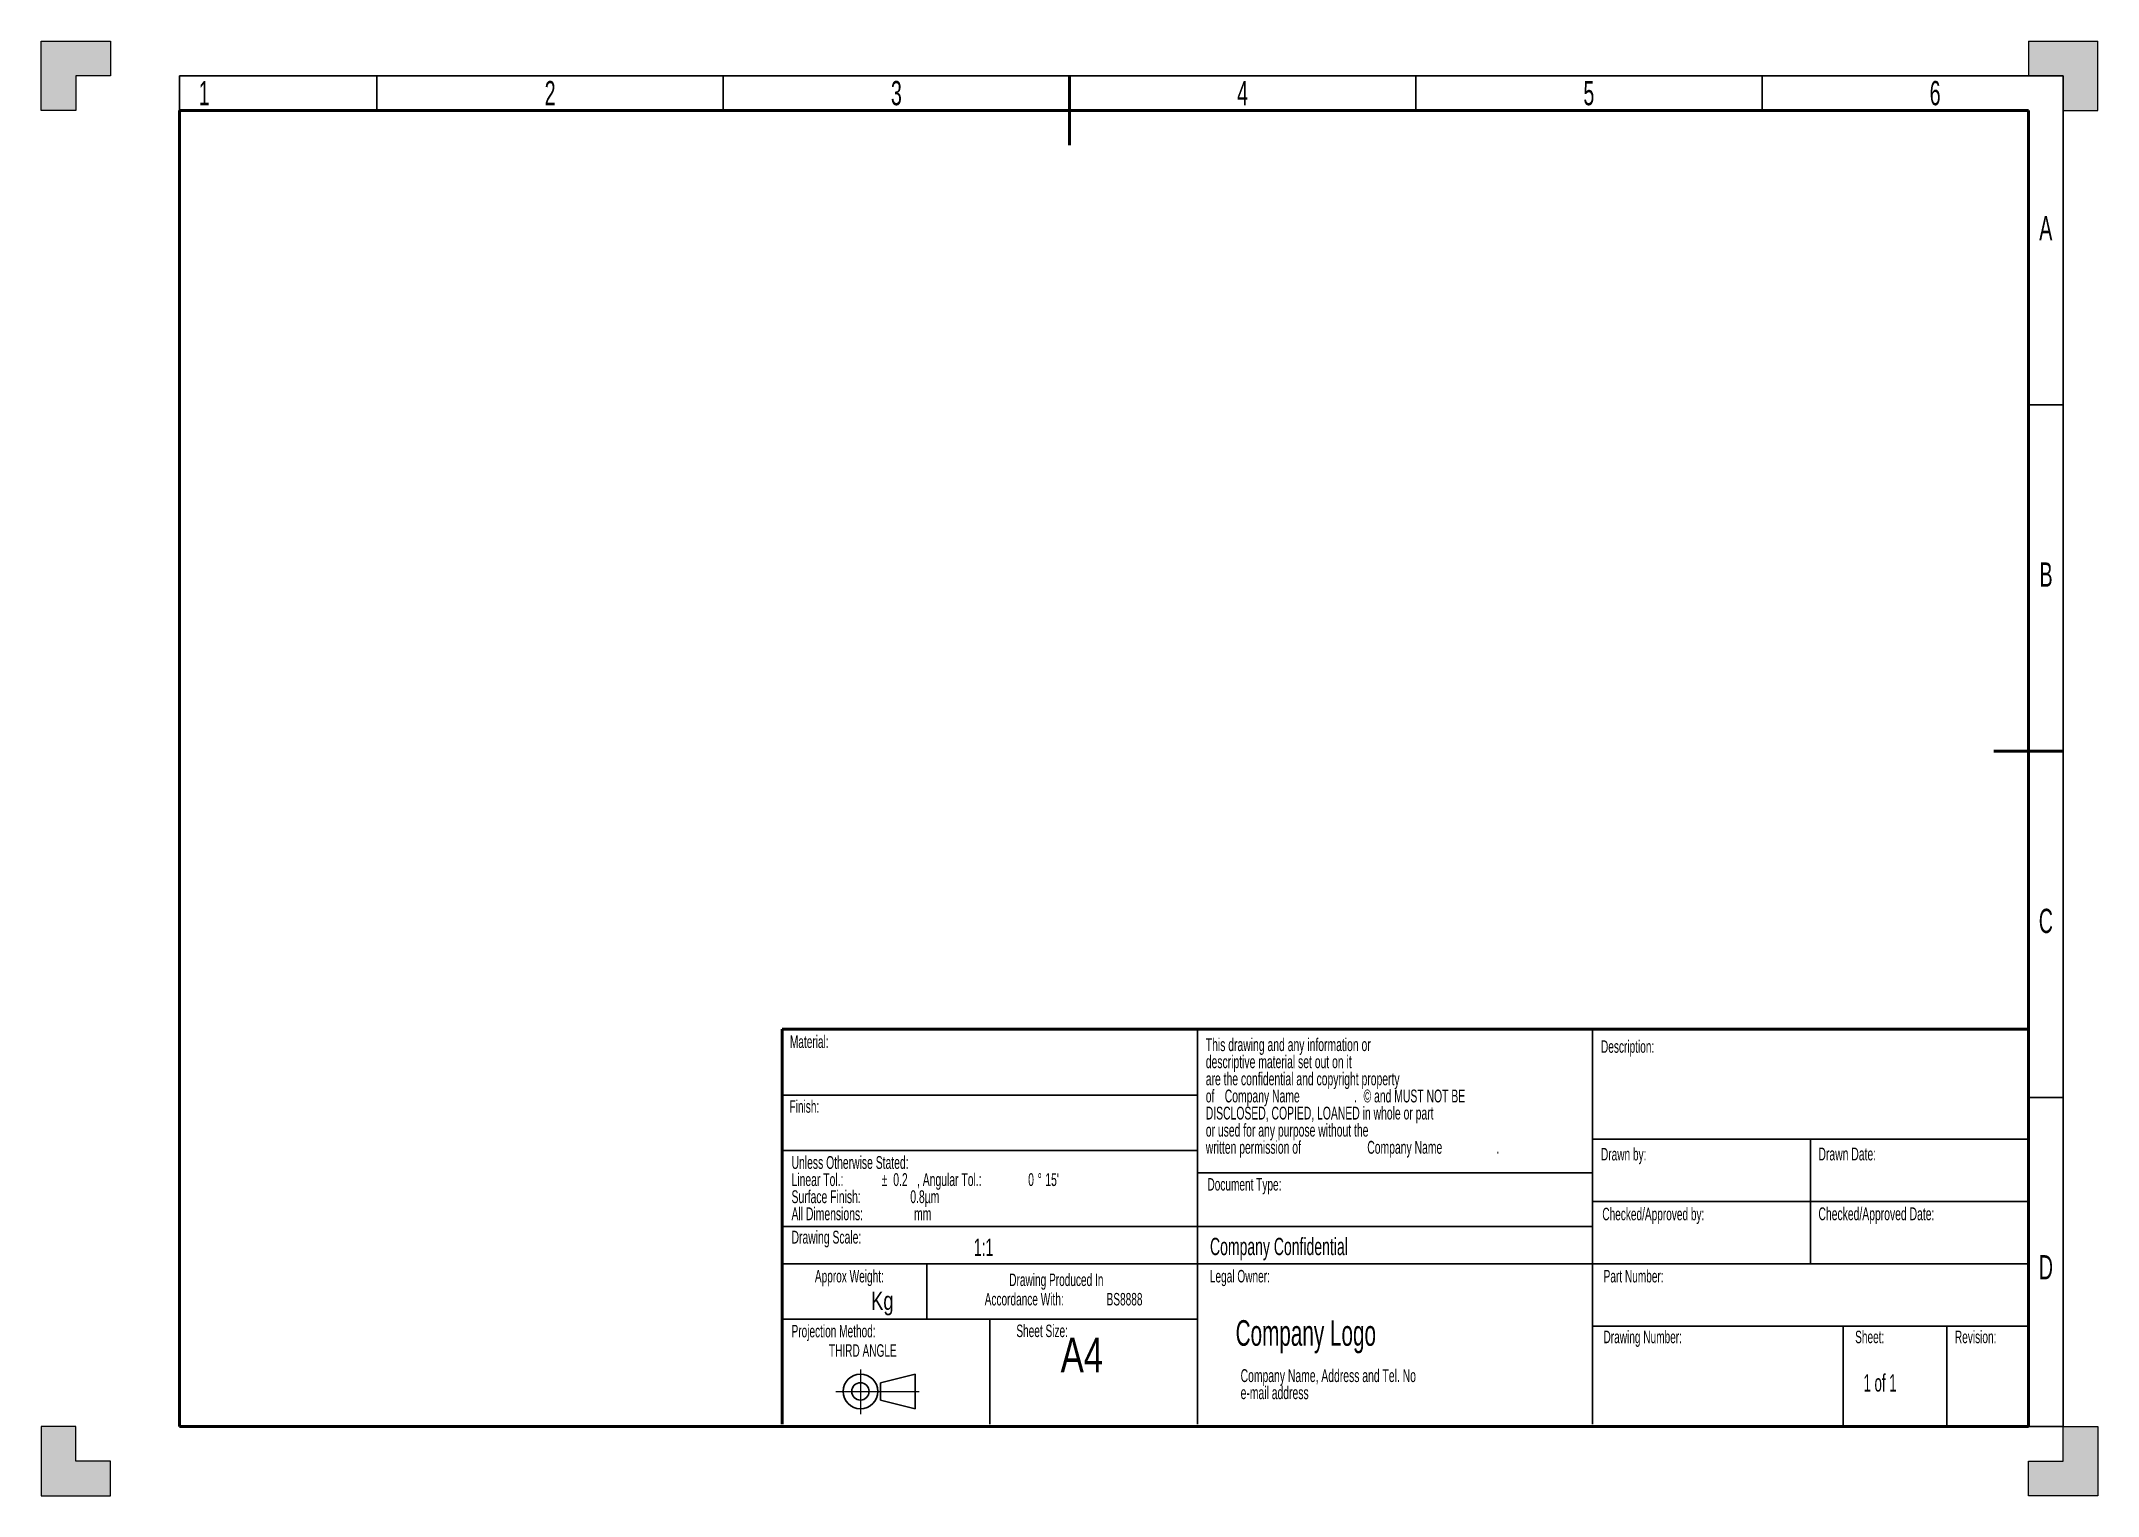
# Model space of a CAD drawing. Header units: millimetres. Extents: x 0 to 297, y 0 to 210.
import ezdxf

# ---------------------------------------------------------------- set-up
doc = ezdxf.new("R2010")
doc.units = ezdxf.units.MM
doc.layers.add('BORDER', color=7, linetype='Continuous')
doc.layers.add('TRIM', color=7, linetype='Continuous')
doc.styles.add('SLDTEXTSTYLE0', font='TXT', dxfattribs={"width": 0.605})
doc.styles.add('SLDTEXTSTYLE1', font='TXT', dxfattribs={"width": 0.57})
doc.styles.add('SLDTEXTSTYLE2', font='TXT', dxfattribs={"width": 0.75})

# ---------------------------------------------------------------- blocks, each defined once
blk = doc.blocks.new('SW_NOTE_0')
at = {"layer": 'BORDER', "color": 0, "char_height": 1.8, "attachment_point": 2, "style": 'SLDTEXTSTYLE0'}
for s, insert in [('Drawing Produced In', (11.28, 2.32)), ('Accordance With:', (6.64, -0.48)), ('BS8888', (21.13, -0.48))]:
    blk.add_mtext(s, dxfattribs=dict(at, insert=insert))
blk = doc.blocks.new('SW_NOTE_1')
at = {"layer": 'BORDER', "color": 0, "char_height": 1.8, "attachment_point": 1, "style": 'SLDTEXTSTYLE0'}
for s, insert in [('Projection Method:', (0, 2.32)), ('THIRD ANGLE', (5.4, -0.48))]:
    blk.add_mtext(s, dxfattribs=dict(at, insert=insert))
blk = doc.blocks.new('SW_NOTE_2')
at = {"layer": 'BORDER', "color": 0, "char_height": 1.8521, "attachment_point": 1, "style": 'SLDTEXTSTYLE0'}
for s, insert in [('e-mail address', (0, -0.08)), ('Company Name, Address and Tel. No', (0, 2.39))]:
    blk.add_mtext(s, dxfattribs=dict(at, insert=insert))
blk = doc.blocks.new('SW_NOTE_3')
at = {"layer": 'BORDER', "color": 0, "attachment_point": 1, "style": 'SLDTEXTSTYLE0'}
for s, insert, char_height in [('This drawing and any information or', (0, 2.39), 1.8521), ('descriptive material set out on it', (0, -0.08), 1.8521), ('are the confidential and copyright property', (0, -2.55), 1.8521), ('of', (0, -5.02), 1.852), ('Company Name', (2.74, -5.02), 1.8521), ('© and MUST NOT BE', (22.78, -5.02), 1.8521), ('DISCLOSED, COPIED, LOANED in whole or part', (0, -7.49), 1.8521), ('.', (21.4, -5.03), 1.85), ('or used for any purpose without the', (0, -9.96), 1.8521), ('written permission of', (0, -12.43), 1.8521), ('Company Name', (23.32, -12.43), 1.8521), ('.', (41.98, -12.43), 1.85)]:
    blk.add_mtext(s, dxfattribs=dict(at, insert=insert, char_height=char_height))
blk = doc.blocks.new('SW_NOTE_4')
at = {"layer": 'BORDER', "color": 0, "attachment_point": 1, "style": 'SLDTEXTSTYLE0'}
for s, insert, char_height in [('Unless Otherwise Stated:', (0, 2.39), 1.8521), ('Linear Tol.:', (0, -0.08), 1.8521), (', Angular Tol.:', (18.12, -0.08), 1.8521), ('Surface Finish:', (0, -2.55), 1.8521), ('%%p', (13.03, -0.08), 1.852), ('0.2', (14.69, -0.08), 1.852), ('0.8µm', (17.15, -2.55), 1.852), ('0', (34.17, -0.08), 1.85), ('%%d', (35.54, -0.08), 1.852), ("15'", (36.65, -0.08), 1.852), ('All Dimensions:', (0, -5.02), 1.8521), ('mm', (17.7, -5.02), 1.852)]:
    blk.add_mtext(s, dxfattribs=dict(at, insert=insert, char_height=char_height))

msp = doc.modelspace()

# ---------------------------------------------------------------- hatches: boundary and pattern name
at = {"layer": 'TRIM'}
for points in [[(0, 200), (5, 200), (5, 205), (10, 205), (10, 210), (0, 210)], [(292, 205), (292, 200), (297, 200), (297, 210), (287, 210), (287, 205)], [(5, 5), (5, 10), (0, 10), (0, 0), (10, 0), (10, 5)], [(297, 10), (292, 10), (292, 5), (287, 5), (287, 0), (297, 0)]]:
    msp.add_hatch(color=256, dxfattribs=at).paths.add_polyline_path(points, flags=0)

# ---------------------------------------------------------------- linework, layer by layer
at = {"layer": 'BORDER', "lineweight": 30}
for p, q in [((20, 200), (20, 205)), ((20, 205), (292, 205)), ((167, 67.36), (167, 10.36)), ((224, 67.36), (224, 10.36)), ((107, 57.86), (167, 57.86)), ((224, 51.5), (287, 51.5)), ((255.5, 51.5), (255.5, 33.5)), ((107, 49.86), (118.05, 49.86)), ((118.05, 49.86), (167, 49.86)), ((224, 46.61), (167, 46.61)), ((287, 42.5), (224, 42.5)), ((107, 38.86), (167, 38.86)), ((167, 38.86), (224, 38.86)), ((107, 33.5), (127.9, 33.5)), ((127.9, 33.5), (167, 33.5)), ((127.9, 33.5), (127.9, 25.5)), ((224, 33.5), (167, 33.5)), ((287, 33.5), (224, 33.5)), ((107, 25.5), (137, 25.5)), ((137, 25.5), (167, 25.5)), ((137, 25.5), (137, 10.36))]:
    msp.add_line(p, q, dxfattribs=at)
at = {"layer": 'BORDER', "linetype": 'Continuous', "lineweight": 30}
for p, q in [((48.5, 205), (48.5, 200)), ((98.5, 200), (98.5, 205)), ((198.5, 200), (198.5, 205)), ((248.5, 205), (248.5, 200)), ((292, 10), (292, 205)), ((287, 157.5), (292, 157.5)), ((287, 57.5), (292, 57.5)), ((287, 24.5), (224, 24.5)), ((260.2, 10), (260.2, 24.5)), ((275.2, 10), (275.2, 24.5)), ((126.21, 17.58), (121.21, 16.33)), ((121.21, 16.33), (121.21, 13.83)), ((126.21, 12.58), (126.21, 17.58)), ((121.21, 13.83), (126.21, 12.58)), ((292, 10), (287, 10))]:
    msp.add_line(p, q, dxfattribs=at)
at = {"layer": 'BORDER', "linetype": 'Continuous', "lineweight": 60}
for p, q in [((148.5, 205), (148.5, 195)), ((287, 200), (20, 200)), ((20, 200), (20, 10)), ((287, 10), (287, 200)), ((292, 107.5), (282, 107.5)), ((107, 67.36), (107, 10.36))]:
    msp.add_line(p, q, dxfattribs=at)
at = {"layer": 'BORDER', "lineweight": 60}
for p, q in [((107, 67.36), (287, 67.36)), ((20, 10), (287, 10))]:
    msp.add_line(p, q, dxfattribs=at)
at = {"layer": 'BORDER'}
for p, q in [((118.31, 18.26), (118.31, 11.81)), ((114.77, 15.08), (126.78, 15.08))]:
    msp.add_line(p, q, dxfattribs=at)
at = {"layer": 'BORDER', "linetype": 'Continuous', "lineweight": 30}
for radius in [2.5, 1.25]:
    msp.add_circle((118.31, 15.08), radius, dxfattribs=at)
at = {"layer": 'TRIM'}
for p, q in [((0, 210), (10, 210)), ((0, 200), (0, 210)), ((10, 210), (10, 205)), ((287, 210), (287, 205)), ((287, 210), (297, 210)), ((297, 200), (297, 210)), ((10, 205), (5, 205)), ((5, 205), (5, 200)), ((287, 205), (292, 205)), ((292, 205), (292, 200)), ((5, 200), (0, 200)), ((292, 200), (297, 200)), ((5, 10), (0, 10)), ((0, 10), (0, 0)), ((5, 5), (5, 10)), ((292, 5), (292, 10)), ((292, 10), (297, 10)), ((297, 10), (297, 0)), ((10, 5), (5, 5)), ((10, 0), (10, 5)), ((287, 0), (287, 5)), ((287, 5), (292, 5)), ((0, 0), (10, 0)), ((297, 0), (287, 0))]:
    msp.add_line(p, q, dxfattribs=at)

# ---------------------------------------------------------------- block references
at = {"layer": 'BORDER'}
for name, p in [('SW_NOTE_3', (168.18, 63.67)), ('SW_NOTE_4', (108.36, 46.66)), ('SW_NOTE_0', (135.32, 29.77)), ('SW_NOTE_1', (108.36, 22.36)), ('SW_NOTE_2', (173.21, 15.89))]:
    msp.add_blockref(name, p, dxfattribs=at)

# ---------------------------------------------------------------- texts
at = {"layer": 'BORDER', "color": 7, "char_height": 3.5, "attachment_point": 2, "style": 'SLDTEXTSTYLE0'}
for s, insert in [('1', (23.56, 204.25)), ('2', (73.5, 204.25)), ('3', (123.5, 204.25)), ('4', (173.49, 204.25)), ('5', (223.5, 204.25)), ('6', (273.5, 204.25)), ('A', (289.48, 184.75)), ('B', (289.52, 134.75)), ('C', (289.49, 84.75)), ('D', (289.5, 34.75))]:
    msp.add_mtext(s, dxfattribs=dict(at, insert=insert))
at = {"layer": 'BORDER'}
for s, insert, char_height, attachment_point, style in [('Material:', (108.13, 66.46), 1.8, 1, 'SLDTEXTSTYLE0'), ('Description:', (225.25, 65.76), 1.8, 1, 'SLDTEXTSTYLE0'), ('Finish:', (108.07, 57.11), 1.8, 1, 'SLDTEXTSTYLE0'), ('Drawn by:', (225.25, 50.22), 1.8, 1, 'SLDTEXTSTYLE0'), ('Drawn Date:', (256.65, 50.28), 1.8521, 1, 'SLDTEXTSTYLE0'), ('Document Type:', (168.42, 45.87), 1.8, 1, 'SLDTEXTSTYLE0'), ('Checked/Approved by:', (225.44, 41.58), 1.8, 1, 'SLDTEXTSTYLE0'), ('Checked/Approved Date:', (256.65, 41.64), 1.8521, 1, 'SLDTEXTSTYLE0'), ('Drawing Scale:', (108.36, 38.27), 1.8521, 1, 'SLDTEXTSTYLE0'), ('1:1', (134.68, 37.13), 2.5, 1, 'SLDTEXTSTYLE0'), ('Company Confidential', (168.79, 37.25), 2.5, 1, 'SLDTEXTSTYLE0'), ('Approx Weight:', (116.71, 32.61), 1.8, 2, 'SLDTEXTSTYLE0'), ('Legal Owner:', (168.77, 32.61), 1.8, 1, 'SLDTEXTSTYLE0'), ('Part Number:', (225.63, 32.61), 1.8, 1, 'SLDTEXTSTYLE0'), ('Kg', (119.85, 29.49), 2.646, 1, 'SLDTEXTSTYLE2'), ('Sheet Size:', (144.55, 24.72), 1.8, 2, 'SLDTEXTSTYLE0'), ('Company Logo', (172.49, 25.36), 3.6946, 1, 'SLDTEXTSTYLE0'), ('Drawing Number:', (225.61, 23.84), 1.8, 1, 'SLDTEXTSTYLE0'), ('Sheet:', (261.95, 23.84), 1.8, 1, 'SLDTEXTSTYLE0'), ('Revision:', (276.36, 23.84), 1.8, 1, 'SLDTEXTSTYLE0'), ('A4', (150.29, 22.85), 5, 2, 'SLDTEXTSTYLE2'), ('1 of 1', (263.16, 17.56), 2.5, 1, 'SLDTEXTSTYLE1')]:
    msp.add_mtext(s, dxfattribs=dict(at, insert=insert, char_height=char_height, attachment_point=attachment_point, style=style))

doc.saveas('drawing.dxf')
